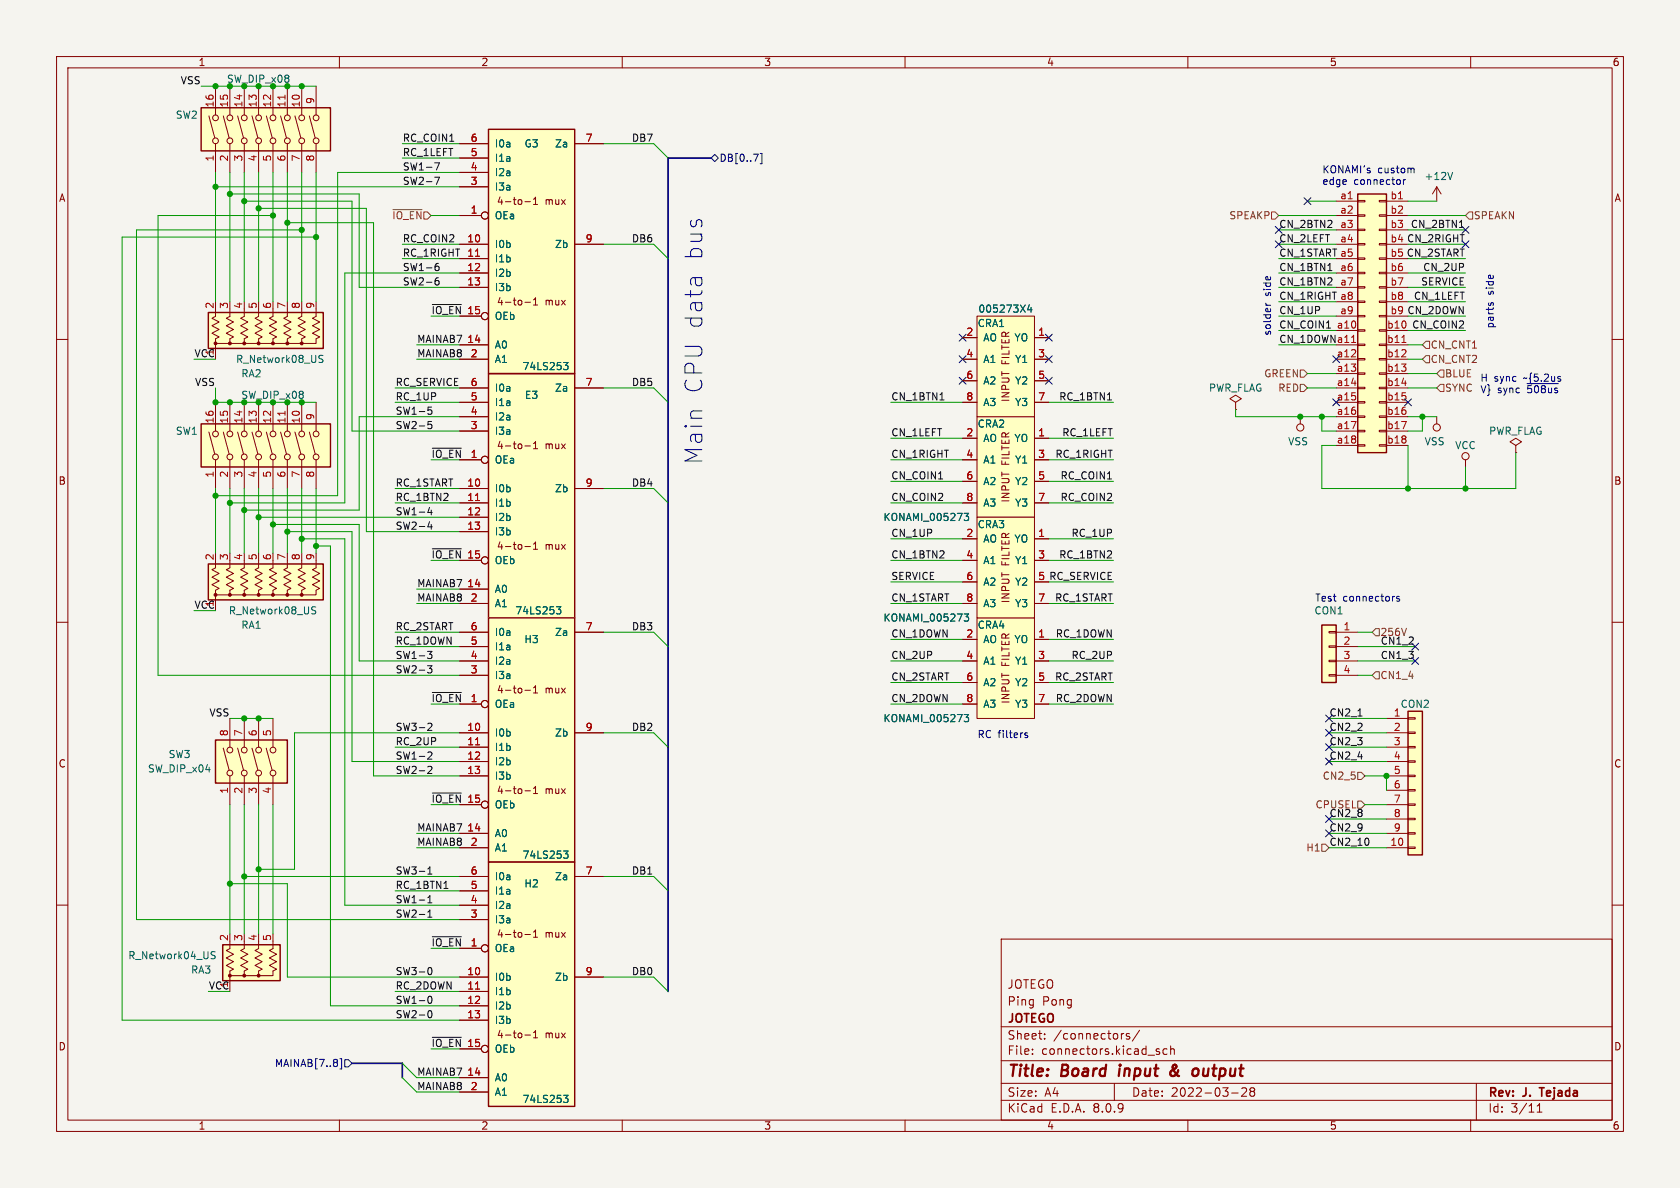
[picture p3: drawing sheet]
<svg xmlns="http://www.w3.org/2000/svg" width="297mm" height="210mm" viewBox="0 0 297 210" stroke-linecap="round" stroke-linejoin="round" font-family="sans-serif">
<defs><g id="words">
<g font-size="4.2" fill="#0000c2">
<text x="124.5" y="46.6" transform="rotate(-90 124.5 46.6)">bus</text>
<text x="124.5" y="69.9" transform="rotate(-90 124.5 69.9)">CPU data</text>
<text x="124.5" y="82.3" transform="rotate(-90 124.5 82.3)">Main</text>
</g>
<g font-size="2.8" fill="#840000">
<text x="178" y="190.9">Title:</text>
<text x="187.7" y="190.9">Board</text>
<text x="198.6" y="190.9">input</text>
<text x="208.5" y="190.9">&amp;</text>
<text x="213.3" y="190.9">output</text>
</g>
<g font-size="2.1" fill="#840000">
<text x="178" y="178">Ping</text>
<text x="178" y="175">JOTEGO</text>
<text x="184.2" y="178">Pong</text>
<text x="178" y="184">Sheet:</text>
<text x="178" y="181.2">JOTEGO</text>
<text x="186.2" y="184">/connectors/</text>
<text x="178" y="186.7">File:</text>
<text x="184.1" y="186.7">connectors.kicad_sch</text>
<text x="178" y="196.9">KiCad</text>
<text x="178" y="194.1">Size:</text>
<text x="184.7" y="194.1">A4</text>
<text x="185.7" y="196.9">E.D.A.</text>
<text x="193.3" y="196.9">8.0.9</text>
<text x="200" y="194.1">Date:</text>
<text x="207" y="194.1">2022-03-28</text>
<text x="263" y="194.3">Rev:</text>
<text x="263" y="196.9">Id:</text>
<text x="267.1" y="196.9">3/11</text>
<text x="269.4" y="194.3">J.</text>
<text x="273" y="194.3">Tejada</text>
</g>
<g font-size="1.8" fill="#840000">
<text x="35" y="11.9">1</text>
<text x="85" y="11.9">2</text>
<text x="135" y="11.9">3</text>
<text x="185" y="11.9">4</text>
<text x="235" y="11.9">5</text>
<text x="285" y="11.9">6</text>
<text x="10.3" y="35.9">A</text>
<text x="285.3" y="35.9">A</text>
<text x="87.7" y="36.4">4-to-1</text>
<text x="96.4" y="36.4">mux</text>
<text x="87.7" y="54.2">4-to-1</text>
<text x="96.4" y="54.2">mux</text>
<text x="178.7" y="64.5" transform="rotate(-90 178.7 64.5)">FILTER</text>
<text x="178.7" y="71.2" transform="rotate(-90 178.7 71.2)">INPUT</text>
<text x="87.7" y="79.6">4-to-1</text>
<text x="96.4" y="79.6">mux</text>
<text x="178.7" y="82.3" transform="rotate(-90 178.7 82.3)">FILTER</text>
<text x="10.3" y="85.9">B</text>
<text x="178.7" y="89" transform="rotate(-90 178.7 89)">INPUT</text>
<text x="285.3" y="85.9">B</text>
<text x="87.7" y="97.4">4-to-1</text>
<text x="96.4" y="97.4">mux</text>
<text x="178.7" y="100" transform="rotate(-90 178.7 100)">FILTER</text>
<text x="178.7" y="106.7" transform="rotate(-90 178.7 106.7)">INPUT</text>
<text x="178.7" y="117.8" transform="rotate(-90 178.7 117.8)">FILTER</text>
<text x="87.7" y="122.8">4-to-1</text>
<text x="96.4" y="122.8">mux</text>
<text x="178.7" y="124.5" transform="rotate(-90 178.7 124.5)">INPUT</text>
<text x="10.3" y="135.9">C</text>
<text x="285.3" y="135.9">C</text>
<text x="87.7" y="140.6">4-to-1</text>
<text x="96.4" y="140.6">mux</text>
<text x="87.7" y="166">4-to-1</text>
<text x="96.4" y="166">mux</text>
<text x="10.3" y="185.9">D</text>
<text x="87.7" y="183.8">4-to-1</text>
<text x="96.4" y="183.8">mux</text>
<text x="285.3" y="185.9">D</text>
<text x="35" y="199.9">1</text>
<text x="85" y="199.9">2</text>
<text x="135" y="199.9">3</text>
<text x="185" y="199.9">4</text>
<text x="235" y="199.9">5</text>
<text x="285" y="199.9">6</text>
</g>
<g font-size="1.8" fill="#0f0f0f">
<text x="31.8" y="15">VSS</text>
<text x="71.1" y="27.7">RC_1LEFT</text>
<text x="71.1" y="25.1">RC_COIN1</text>
<text x="111.6" y="25.1">DB7</text>
<text x="71.1" y="32.8">SW2-7</text>
<text x="71.1" y="30.2">SW1-7</text>
<text x="226.1" y="40.4">CN_2BTN2</text>
<text x="249.3" y="40.4">CN_2BTN1</text>
<text x="71.1" y="48">SW1-6</text>
<text x="71.1" y="45.5">RC_1RIGHT</text>
<text x="71.1" y="42.9">RC_COIN2</text>
<text x="111.6" y="42.9">DB6</text>
<text x="226.1" y="42.9">CN_2LEFT</text>
<text x="226.1" y="48">CN_1BTN1</text>
<text x="226.1" y="45.5">CN_1START a5</text>
<text x="245.7" y="42.9">b4 CN_2RIGHT</text>
<text x="245.7" y="45.5">b5 CN_2START</text>
<text x="251.5" y="48">CN_2UP</text>
<text x="71.1" y="50.5">SW2-6</text>
<text x="226.1" y="50.5">CN_1BTN2</text>
<text x="226.1" y="53.1">CN_1RIGHT a8</text>
<text x="249.9" y="53.1">CN_1LEFT</text>
<text x="251.1" y="50.5">SERVICE</text>
<text x="76.2" y="55.6">~{IO_EN}</text>
<text x="226.1" y="58.2">CN_COIN1 a10</text>
<text x="226.1" y="55.6">CN_1UP</text>
<text x="245.7" y="55.6">b9 CN_2DOWN</text>
<text x="249.6" y="58.2">CN_COIN2</text>
<text x="34.3" y="63.2">VCC</text>
<text x="37.8" y="62.9" transform="rotate(-90 37.8 62.9)">1</text>
<text x="73.7" y="63.2">MAINAB8</text>
<text x="73.7" y="60.7">MAINAB7</text>
<text x="226.1" y="60.7">CN_1DOWNa11</text>
<text x="34.4" y="68.3">VSS</text>
<text x="69.8" y="70.9">RC_1UP</text>
<text x="69.8" y="68.3">RC_SERVICE</text>
<text x="111.6" y="68.3">DB5</text>
<text x="157.5" y="70.9">CN_1BTN1</text>
<text x="187.2" y="70.9">RC_1BTN1</text>
<text x="69.8" y="75.9">SW2-5</text>
<text x="69.8" y="73.4">SW1-5</text>
<text x="157.5" y="77.2">CN_1LEFT</text>
<text x="187.7" y="77.2">RC_1LEFT</text>
<text x="76.2" y="81">~{IO_EN}1</text>
<text x="157.5" y="81">CN_1RIGHT</text>
<text x="186.5" y="81">RC_1RIGHT</text>
<text x="69.8" y="88.6">RC_1BTN2</text>
<text x="69.8" y="86.1">RC_1START</text>
<text x="111.6" y="86.1">DB4</text>
<text x="157.5" y="88.6">CN_COIN2</text>
<text x="157.5" y="84.8">CN_COIN1</text>
<text x="187.4" y="88.6">RC_COIN2</text>
<text x="187.4" y="84.8">RC_COIN1</text>
<text x="69.8" y="91.2">SW1-4</text>
<text x="69.8" y="93.7">SW2-4</text>
<text x="157.5" y="95">CN_1UP</text>
<text x="189.3" y="95">RC_1UP</text>
<text x="76.2" y="98.8">~{IO_EN}</text>
<text x="157.5" y="98.8">CN_1BTN2</text>
<text x="187.2" y="98.8">RC_1BTN2</text>
<text x="34.3" y="107.7">VCC</text>
<text x="37.8" y="107.4" transform="rotate(-90 37.8 107.4)">1</text>
<text x="73.7" y="103.9">MAINAB7</text>
<text x="73.7" y="106.4">MAINAB8</text>
<text x="157.5" y="102.6">SERVICE</text>
<text x="157.5" y="106.4">CN_1START</text>
<text x="183.4" y="102.6">5 RC_SERVICE</text>
<text x="186.4" y="106.4">RC_1START</text>
<text x="69.8" y="111.5">RC_2START</text>
<text x="111.6" y="111.5">DB3</text>
<text x="157.5" y="112.8">CN_1DOWN</text>
<text x="186.5" y="112.8">RC_1DOWN</text>
<text x="243.9" y="112.6">256V</text>
<text x="69.8" y="119.1">SW2-3</text>
<text x="69.8" y="114">RC_1DOWN</text>
<text x="69.8" y="116.6">SW1-3</text>
<text x="157.5" y="116.6">CN_2UP</text>
<text x="189.3" y="116.6">RC_2UP</text>
<text x="244" y="116.6">CN1_3</text>
<text x="244" y="114">CN1_2</text>
<text x="76.2" y="124.2">~{IO_EN}1</text>
<text x="157.5" y="120.4">CN_2START</text>
<text x="157.5" y="124.2">CN_2DOWN</text>
<text x="186.4" y="120.4">RC_2START</text>
<text x="186.5" y="124.2">RC_2DOWN</text>
<text x="36.9" y="126.7">VSS</text>
<text x="69.8" y="131.8">RC_2UP</text>
<text x="69.8" y="129.3">SW3-2</text>
<text x="111.6" y="129.3">DB2</text>
<text x="234.9" y="126.7">CN2_1</text>
<text x="234.9" y="129.3">CN2_2</text>
<text x="234.9" y="131.8">CN2_3</text>
<text x="69.8" y="136.9">SW2-2</text>
<text x="69.8" y="134.4">SW1-2</text>
<text x="234.9" y="134.4">CN2_4</text>
<text x="76.2" y="142">~{IO_EN}</text>
<text x="73.7" y="149.6">MAINAB8</text>
<text x="73.7" y="147.1">MAINAB7</text>
<text x="234.9" y="147.1">CN2_9</text>
<text x="234.9" y="144.5">CN2_8</text>
<text x="234.9" y="149.6">CN2_10</text>
<text x="69.8" y="154.7">SW3-1</text>
<text x="111.6" y="154.7">DB1</text>
<text x="69.8" y="157.2">RC_1BTN1</text>
<text x="69.8" y="159.8">SW1-1</text>
<text x="69.8" y="162.3">SW2-1</text>
<text x="76.2" y="167.4">~{IO_EN}1</text>
<text x="69.8" y="172.5">SW3-0</text>
<text x="111.6" y="172.5">DB0</text>
<text x="36.8" y="175">VCC</text>
<text x="40.4" y="174.7" transform="rotate(-90 40.4 174.7)">1</text>
<text x="69.8" y="175">RC_2DOWN</text>
<text x="69.8" y="177.5">SW1-0</text>
<text x="69.8" y="180.1">SW2-0</text>
<text x="76.2" y="185.2">~{IO_EN}</text>
<text x="73.7" y="190.2">MAINAB7</text>
<text x="73.7" y="192.8">MAINAB8</text>
</g>
<g font-size="1.8" fill="#009600">
<text x="40" y="14.8">SW_DIP_x08</text>
<text x="42.6" y="70.7">SW_DIP_x08</text>
</g>
<g font-size="1.8" fill="#006464">
<text x="31" y="21.2">SW2</text>
<text x="87.4" y="28.8">I1a</text>
<text x="87.4" y="26.3">I0a</text>
<text x="92.6" y="26.3">G3</text>
<text x="98" y="26.3">Za</text>
<text x="87.4" y="33.9">I3a</text>
<text x="87.4" y="31.3">I2a</text>
<text x="251.7" y="32">+12V</text>
<text x="87.4" y="39">OEa</text>
<text x="87.4" y="44">I0b</text>
<text x="87.4" y="46.6">I1b</text>
<text x="98" y="44">Zb</text>
<text x="87.4" y="49.1">I2b</text>
<text x="87.4" y="51.7">I3b</text>
<text x="87.4" y="56.7">OEb</text>
<text x="172.7" y="58">CRA1</text>
<text x="172.9" y="55.5">005273X4</text>
<text x="41.6" y="64.4">R_Network08_US</text>
<text x="87.4" y="61.8">A0</text>
<text x="87.4" y="64.4">A1</text>
<text x="92.3" y="65.6">74LS253</text>
<text x="173.7" y="60.6">AO</text>
<text x="173.7" y="64.4">A1</text>
<text x="179.2" y="60.6">YO</text>
<text x="179.4" y="64.4">Y1</text>
<text x="42.6" y="66.9">RA2</text>
<text x="87.4" y="72">I1a</text>
<text x="87.4" y="69.4">I0a</text>
<text x="92.7" y="70.7">E3</text>
<text x="98" y="69.4">Za</text>
<text x="173.7" y="68.2">A2</text>
<text x="173.7" y="72">A3</text>
<text x="179.4" y="68.2">Y2</text>
<text x="179.4" y="72">Y3</text>
<text x="213.6" y="69.4">PWR_FLAG</text>
<text x="31" y="77.1">SW1</text>
<text x="87.4" y="77.1">I3a</text>
<text x="87.4" y="74.5">I2a</text>
<text x="172.7" y="75.8">CRA2</text>
<text x="263.2" y="77.1">PWR_FLAG</text>
<text x="87.4" y="82.1">OEa</text>
<text x="173.7" y="78.3">AO</text>
<text x="173.7" y="82.1">A1</text>
<text x="179.2" y="78.3">YO</text>
<text x="179.4" y="82.1">Y1</text>
<text x="227.6" y="78.9">VSS</text>
<text x="251.8" y="78.9">VSS</text>
<text x="257.2" y="79.6">VCC</text>
<text x="87.4" y="87.2">I0b</text>
<text x="87.4" y="89.8">I1b</text>
<text x="98" y="87.2">Zb</text>
<text x="173.7" y="86">A2</text>
<text x="173.7" y="89.8">A3</text>
<text x="179.4" y="86">Y2</text>
<text x="179.4" y="89.8">Y3</text>
<text x="87.4" y="92.3">I2b</text>
<text x="87.4" y="94.8">I3b</text>
<text x="156.1" y="92.3">KONAMI_005273</text>
<text x="172.7" y="93.6">CRA3</text>
<text x="87.4" y="99.9">OEb</text>
<text x="173.7" y="96.1">AO</text>
<text x="173.7" y="99.9">A1</text>
<text x="179.2" y="96.1">YO</text>
<text x="179.4" y="99.9">Y1</text>
<text x="87.4" y="105">A0</text>
<text x="87.4" y="107.5">A1</text>
<text x="173.7" y="103.7">A2</text>
<text x="173.7" y="107.5">A3</text>
<text x="179.4" y="103.7">Y2</text>
<text x="179.4" y="107.5">Y3</text>
<text x="40.4" y="108.8">R_Network08_US</text>
<text x="42.6" y="111.4">RA1</text>
<text x="87.4" y="112.6">I0a</text>
<text x="91" y="108.8">74LS253</text>
<text x="92.6" y="113.9">H3</text>
<text x="98" y="112.6">Za</text>
<text x="156.1" y="110.1">KONAMI_005273</text>
<text x="172.7" y="111.4">CRA4</text>
<text x="173.7" y="113.9">AO</text>
<text x="179.2" y="113.9">YO</text>
<text x="232.3" y="108.8">CON1</text>
<text x="87.4" y="117.7">I2a</text>
<text x="87.4" y="115.2">I1a</text>
<text x="173.7" y="117.7">A1</text>
<text x="179.4" y="117.7">Y1</text>
<text x="87.4" y="125.3">OEa</text>
<text x="87.4" y="120.2">I3a</text>
<text x="173.7" y="121.5">A2</text>
<text x="173.7" y="125.3">A3</text>
<text x="179.4" y="121.5">Y2</text>
<text x="179.4" y="125.3">Y3</text>
<text x="247.5" y="125.3">CON2</text>
<text x="87.4" y="130.4">I0b</text>
<text x="98" y="130.4">Zb</text>
<text x="156.1" y="127.9">KONAMI_005273</text>
<text x="26.1" y="136.8">SW_DIP_x04</text>
<text x="29.7" y="134.2">SW3</text>
<text x="87.4" y="132.9">I1b</text>
<text x="87.4" y="135.5">I2b</text>
<text x="87.4" y="138">I3b</text>
<text x="87.4" y="143.1">OEb</text>
<text x="87.4" y="148.2">A0</text>
<text x="87.4" y="150.7">A1</text>
<text x="87.4" y="155.8">I0a</text>
<text x="92.3" y="152">74LS253</text>
<text x="98" y="155.8">Za</text>
<text x="87.4" y="160.9">I2a</text>
<text x="87.4" y="158.3">I1a</text>
<text x="92.6" y="157.1">H2</text>
<text x="87.4" y="163.4">I3a</text>
<text x="22.6" y="169.8">R_Network04_US</text>
<text x="33.7" y="172.3">RA3</text>
<text x="87.4" y="168.5">OEa</text>
<text x="87.4" y="173.6">I0b</text>
<text x="98" y="173.6">Zb</text>
<text x="87.4" y="176.1">I1b</text>
<text x="87.4" y="178.7">I2b</text>
<text x="87.4" y="181.2">I3b</text>
<text x="87.4" y="191.4">A0</text>
<text x="87.4" y="186.3">OEb</text>
<text x="87.4" y="193.9">A1</text>
<text x="92.3" y="195.2">74LS253</text>
</g>
<g font-size="1.8" fill="#a90000">
<text x="37.8" y="19.1" transform="rotate(-90 37.8 19.1)">16</text>
<text x="40.4" y="19.1" transform="rotate(-90 40.4 19.1)">15</text>
<text x="42.9" y="19.1" transform="rotate(-90 42.9 19.1)">14</text>
<text x="45.5" y="19.1" transform="rotate(-90 45.5 19.1)">13</text>
<text x="48" y="19.1" transform="rotate(-90 48 19.1)">12</text>
<text x="50.5" y="19.1" transform="rotate(-90 50.5 19.1)">11</text>
<text x="53.1" y="19.1" transform="rotate(-90 53.1 19.1)">10</text>
<text x="55.6" y="18.5" transform="rotate(-90 55.6 18.5)">9</text>
<text x="37.8" y="28.6" transform="rotate(-90 37.8 28.6)">1</text>
<text x="40.4" y="28.6" transform="rotate(-90 40.4 28.6)">2</text>
<text x="42.9" y="28.6" transform="rotate(-90 42.9 28.6)">3</text>
<text x="45.5" y="28.6" transform="rotate(-90 45.5 28.6)">4</text>
<text x="48" y="28.6" transform="rotate(-90 48 28.6)">5</text>
<text x="50.5" y="28.6" transform="rotate(-90 50.5 28.6)">6</text>
<text x="53.1" y="28.6" transform="rotate(-90 53.1 28.6)">7</text>
<text x="55.6" y="28.6" transform="rotate(-90 55.6 28.6)">8</text>
<text x="83.1" y="27.7">5</text>
<text x="83.1" y="25.1">6</text>
<text x="103.4" y="25.1">7</text>
<text x="83.1" y="32.8">3</text>
<text x="83.1" y="30.2">4</text>
<text x="236.8" y="35.3">a1</text>
<text x="245.7" y="35.3">b1</text>
<text x="83.1" y="37.8">1</text>
<text x="236.8" y="37.8">a2</text>
<text x="236.8" y="40.4">a3</text>
<text x="245.7" y="37.8">b2</text>
<text x="245.7" y="40.4">b3</text>
<text x="82.5" y="42.9">10</text>
<text x="82.5" y="45.5">11</text>
<text x="103.4" y="42.9">9</text>
<text x="236.8" y="42.9">a4</text>
<text x="82.5" y="48">12</text>
<text x="82.5" y="50.5">13</text>
<text x="236.8" y="48">a6</text>
<text x="236.8" y="50.5">a7</text>
<text x="245.7" y="48">b6</text>
<text x="245.7" y="50.5">b7</text>
<text x="245.7" y="53.1">b8</text>
<text x="37.8" y="54.7" transform="rotate(-90 37.8 54.7)">2</text>
<text x="40.4" y="54.7" transform="rotate(-90 40.4 54.7)">3</text>
<text x="42.9" y="54.7" transform="rotate(-90 42.9 54.7)">4</text>
<text x="45.5" y="54.7" transform="rotate(-90 45.5 54.7)">5</text>
<text x="48" y="54.7" transform="rotate(-90 48 54.7)">6</text>
<text x="50.5" y="54.7" transform="rotate(-90 50.5 54.7)">7</text>
<text x="53.1" y="54.7" transform="rotate(-90 53.1 54.7)">8</text>
<text x="55.6" y="54.7" transform="rotate(-90 55.6 54.7)">9</text>
<text x="82.5" y="55.6">15</text>
<text x="170.7" y="59.4">2</text>
<text x="183.4" y="59.4">1</text>
<text x="236.8" y="55.6">a9</text>
<text x="245.1" y="58.2">b10</text>
<text x="82.5" y="60.7">14</text>
<text x="83.1" y="63.2">2</text>
<text x="170.7" y="63.2">4</text>
<text x="183.4" y="63.2">3</text>
<text x="236.2" y="63.2">a12</text>
<text x="236.2" y="65.8">a13</text>
<text x="245.1" y="60.7">b11</text>
<text x="245.1" y="63.2">b12</text>
<text x="245.1" y="65.8">b13</text>
<text x="83.1" y="70.9">5</text>
<text x="83.1" y="68.3">6</text>
<text x="103.4" y="68.3">7</text>
<text x="170.7" y="67.1">6</text>
<text x="170.7" y="70.9">8</text>
<text x="183.4" y="67.1">5</text>
<text x="183.4" y="70.9">7</text>
<text x="236.2" y="68.3">a14</text>
<text x="236.2" y="70.9">a15</text>
<text x="245.1" y="68.3">b14</text>
<text x="245.1" y="70.9">b15</text>
<text x="37.8" y="75" transform="rotate(-90 37.8 75)">16</text>
<text x="40.4" y="75" transform="rotate(-90 40.4 75)">15</text>
<text x="42.9" y="75" transform="rotate(-90 42.9 75)">14</text>
<text x="45.5" y="75" transform="rotate(-90 45.5 75)">13</text>
<text x="48" y="75" transform="rotate(-90 48 75)">12</text>
<text x="50.5" y="75" transform="rotate(-90 50.5 75)">11</text>
<text x="53.1" y="75" transform="rotate(-90 53.1 75)">10</text>
<text x="55.6" y="74.4" transform="rotate(-90 55.6 74.4)">9</text>
<text x="83.1" y="75.9">3</text>
<text x="83.1" y="73.4">4</text>
<text x="170.7" y="77.2">2</text>
<text x="183.4" y="77.2">1</text>
<text x="236.2" y="73.4">a16</text>
<text x="236.2" y="75.9">a17</text>
<text x="245.1" y="73.4">b16</text>
<text x="245.1" y="75.9">b17</text>
<text x="83.1" y="81">1</text>
<text x="170.7" y="81">4</text>
<text x="183.4" y="81">3</text>
<text x="236.2" y="78.5">a18</text>
<text x="245.1" y="78.5">b18</text>
<text x="37.8" y="84.5" transform="rotate(-90 37.8 84.5)">1</text>
<text x="40.4" y="84.5" transform="rotate(-90 40.4 84.5)">2</text>
<text x="42.9" y="84.5" transform="rotate(-90 42.9 84.5)">3</text>
<text x="45.5" y="84.5" transform="rotate(-90 45.5 84.5)">4</text>
<text x="48" y="84.5" transform="rotate(-90 48 84.5)">5</text>
<text x="50.5" y="84.5" transform="rotate(-90 50.5 84.5)">6</text>
<text x="53.1" y="84.5" transform="rotate(-90 53.1 84.5)">7</text>
<text x="55.6" y="84.5" transform="rotate(-90 55.6 84.5)">8</text>
<text x="82.5" y="86.1">10</text>
<text x="82.5" y="88.6">11</text>
<text x="103.4" y="86.1">9</text>
<text x="170.7" y="84.8">6</text>
<text x="170.7" y="88.6">8</text>
<text x="183.4" y="84.8">5</text>
<text x="183.4" y="88.6">7</text>
<text x="82.5" y="91.2">12</text>
<text x="82.5" y="93.7">13</text>
<text x="170.7" y="95">2</text>
<text x="183.4" y="95">1</text>
<text x="37.8" y="99.1" transform="rotate(-90 37.8 99.1)">2</text>
<text x="40.4" y="99.1" transform="rotate(-90 40.4 99.1)">3</text>
<text x="42.9" y="99.1" transform="rotate(-90 42.9 99.1)">4</text>
<text x="45.5" y="99.1" transform="rotate(-90 45.5 99.1)">5</text>
<text x="48" y="99.1" transform="rotate(-90 48 99.1)">6</text>
<text x="50.5" y="99.1" transform="rotate(-90 50.5 99.1)">7</text>
<text x="53.1" y="99.1" transform="rotate(-90 53.1 99.1)">8</text>
<text x="55.6" y="99.1" transform="rotate(-90 55.6 99.1)">9</text>
<text x="82.5" y="98.8">15</text>
<text x="170.7" y="98.8">4</text>
<text x="183.4" y="98.8">3</text>
<text x="82.5" y="103.9">14</text>
<text x="83.1" y="106.4">2</text>
<text x="170.7" y="102.6">6</text>
<text x="170.7" y="106.4">8</text>
<text x="183.4" y="106.4">7</text>
<text x="183.4" y="102.6">5</text>
<text x="83.1" y="111.5">6</text>
<text x="103.4" y="111.5">7</text>
<text x="170.7" y="112.8">2</text>
<text x="183.4" y="112.8">1</text>
<text x="237.4" y="111.5">1</text>
<text x="83.1" y="119.1">3</text>
<text x="83.1" y="116.6">4</text>
<text x="83.1" y="114">5</text>
<text x="170.7" y="116.6">4</text>
<text x="183.4" y="116.6">3</text>
<text x="237.4" y="114">2</text>
<text x="237.4" y="116.6">3</text>
<text x="237.4" y="119.1">4</text>
<text x="83.1" y="124.2">1</text>
<text x="170.7" y="120.4">6</text>
<text x="170.7" y="124.2">8</text>
<text x="183.4" y="120.4">5</text>
<text x="183.4" y="124.2">7</text>
<text x="40.4" y="130.2" transform="rotate(-90 40.4 130.2)">8</text>
<text x="42.9" y="130.2" transform="rotate(-90 42.9 130.2)">7</text>
<text x="45.5" y="130.2" transform="rotate(-90 45.5 130.2)">6</text>
<text x="48" y="130.2" transform="rotate(-90 48 130.2)">5</text>
<text x="82.5" y="129.3">10</text>
<text x="82.5" y="131.8">11</text>
<text x="103.4" y="129.3">9</text>
<text x="246.3" y="126.7">1</text>
<text x="246.3" y="129.3">2</text>
<text x="246.3" y="131.8">3</text>
<text x="82.5" y="134.4">12</text>
<text x="82.5" y="136.9">13</text>
<text x="246.3" y="134.4">4</text>
<text x="246.3" y="136.9">5</text>
<text x="40.4" y="140.4" transform="rotate(-90 40.4 140.4)">1</text>
<text x="42.9" y="140.4" transform="rotate(-90 42.9 140.4)">2</text>
<text x="45.5" y="140.4" transform="rotate(-90 45.5 140.4)">3</text>
<text x="48" y="140.4" transform="rotate(-90 48 140.4)">4</text>
<text x="82.5" y="142">15</text>
<text x="246.3" y="139.4">6</text>
<text x="246.3" y="142">7</text>
<text x="82.5" y="147.1">14</text>
<text x="83.1" y="149.6">2</text>
<text x="245.7" y="149.6">10</text>
<text x="246.3" y="144.5">8</text>
<text x="246.3" y="147.1">9</text>
<text x="83.1" y="154.7">6</text>
<text x="103.4" y="154.7">7</text>
<text x="83.1" y="159.8">4</text>
<text x="83.1" y="157.2">5</text>
<text x="40.4" y="166.4" transform="rotate(-90 40.4 166.4)">2</text>
<text x="42.9" y="166.4" transform="rotate(-90 42.9 166.4)">3</text>
<text x="45.5" y="166.4" transform="rotate(-90 45.5 166.4)">4</text>
<text x="48" y="166.4" transform="rotate(-90 48 166.4)">5</text>
<text x="83.1" y="162.3">3</text>
<text x="83.1" y="167.4">1</text>
<text x="82.5" y="172.5">10</text>
<text x="103.4" y="172.5">9</text>
<text x="82.5" y="175">11</text>
<text x="82.5" y="177.5">12</text>
<text x="82.5" y="180.1">13</text>
<text x="82.5" y="185.2">15</text>
<text x="82.5" y="190.2">14</text>
<text x="83.1" y="192.8">2</text>
</g>
<g font-size="1.8" fill="#000084">
<text x="127.1" y="28.8">DB[0..7]</text>
<text x="48.5" y="188.8">MAINAB[7..8]</text>
</g>
<g font-size="1.8" fill="#0000c2">
<text x="233.7" y="32.8">edge</text>
<text x="239.3" y="32.8">connector</text>
<text x="243.6" y="30.7">custom</text>
<text x="224.8" y="52.4" transform="rotate(-90 224.8 52.4)">side</text>
<text x="264.2" y="52.2" transform="rotate(-90 264.2 52.2)">side</text>
<text x="224.8" y="59.4" transform="rotate(-90 224.8 59.4)">solder</text>
<text x="264.2" y="58.2" transform="rotate(-90 264.2 58.2)">parts</text>
<text x="261.6" y="67.6">H sync</text>
<text x="261.6" y="69.6">V}</text>
<text x="264.7" y="69.6">sync</text>
<text x="269.5" y="67.6">~{5.2us</text>
<text x="270.1" y="69.6">~{508us}</text>
<text x="232.4" y="106.4">Test</text>
<text x="237.4" y="106.4">connectors</text>
<text x="172.7" y="130.6">RC filters</text>
</g>
<g font-size="1.8" fill="#725600">
<text x="69.2" y="39">~{IO_EN}</text>
<text x="217.2" y="39">SPEAKP</text>
<text x="260.5" y="39">SPEAKN</text>
<text x="252.8" y="64.4">CN_CNT2</text>
<text x="252.8" y="61.8">CN_CNT1</text>
<text x="223.4" y="66.9">GREEN</text>
<text x="225.9" y="69.4">RED</text>
<text x="255.4" y="69.4">SYNC</text>
<text x="255.4" y="66.9">BLUE</text>
<text x="243.9" y="120.2">CN1_4</text>
<text x="232.5" y="143.1">CPUSEL</text>
<text x="233.7" y="138">CN2_5</text>
<text x="230.8" y="150.7">H1</text>
</g>
</g></defs>
<path d="M0 0h297v210h-297z" fill="#f5f4ef" stroke="#f5f4ef" stroke-width=".18"/>
<g fill="none" stroke="#840000" stroke-width=".18">
<path d="M10 10h277v190h-277zM12 12h273v186h-273zM60 10v2M110 10v2M160 10v2M210 10v2M260 10v2M10 60h2M285 60h2M10 110h2M285 110h2M10 160h2"/>
<path d="M177 166h108v32h-108zM285 160h2M60 198v2M110 198v2M160 198v2M177 194.5h108M177 191.5h108M177 187.5h108M177 181.5h108M182.5 186.3v.1M182.5 185.5v.1M184.7 183.6v.1"/>
<path d="M184.7 182.8v.1M197 191.5v3M198.7 182.7l-.4 .1M199.7 182.8l-.4-.1-.2 .2 .1 .2 .5 .2v.3h-.6M201.5 182.1l-1.3 2M204.6 185.9l.4 .1v.2l-.2 .2h-.3M204.6 185.4l.4 .1M206.3 185.5l-.4-.1-.3 .3v.4l.1 .2h.6M207 185.5l.2-.1 .3 .1 .1 .9M207 184.9v1.5M210 198v2M217.7 193.2h1.2"/>
<path d="M220.3 192.4v.5l-.8 .9h.9M221 192.4v.3l.2 .2M221.2 192.9l-.2 .3v.5l.2 .1 .5-.1 .1-.2-.1-.4-.2-.2M221.2 192.9h.3M221.7 192.4l.1 .3-.3 .2M260 198v2M261 191.5v6.5M271.7 196.6h.9M271.7 195.5l.5-.4v1.5"/>
</g>
<path d="M272.1 192.3h.9" fill="none" stroke="#840000" stroke-width=".3"/>
<path d="M197.9 188.9l-.1 1.3M207.9 188.8l-.8 .5a.52 .52 0 0 0-.1 .8 .52 .52 0 0 0 .8-.1M207.9 188.3l-.2-.1a.41 .41 0 0 0-.4 .5l.6 1.1M211.3 188.9l.4 .1 .2 .3-.1 .5-.4 .4" fill="none" stroke="#840000" stroke-width=".4"/>
<path d="M38.1 130.8h12.7v7.6h-12.7z" fill="#ffffc2"/>
<g fill="none" stroke="#840000" stroke-width=".18">
<path d="M39.5 132.3l1 3.8M40.6 127v5.1M40.6 137.2v5M42 132.3l1.1 3.8M43.2 127v5.1M43.2 137.2v5M44.6 132.3l1 3.8M45.7 127v5.1M45.7 137.2v5M47.1 132.3l1 3.8M48.3 127v5.1M48.3 137.2v5"/>
<circle cx="40.6" cy="136.7" r=".51"/>
<circle cx="40.6" cy="132.6" r=".51"/>
<circle cx="43.2" cy="136.7" r=".51"/>
<circle cx="43.2" cy="132.6" r=".51"/>
<circle cx="45.7" cy="136.7" r=".51"/>
<circle cx="45.7" cy="132.6" r=".51"/>
<circle cx="48.3" cy="136.7" r=".51"/>
<circle cx="48.3" cy="132.6" r=".51"/>
</g>
<path d="M38.1 130.8h12.7v7.6h-12.7z" fill="none" stroke="#840000" stroke-width=".25"/>
<path d="M86.4 66h15.2v43.2h-15.2z" fill="#ffffc2"/>
<path d="M86.4 66h15.2v43.2h-15.2z" fill="none" stroke="#840000" stroke-width=".25"/>
<g fill="none" stroke="#840000" stroke-width=".18">
<path d="M81.3 76.2h5.1M81.3 73.7h5.1M81.3 71.1h5.1M81.3 68.6h5.1M92.8 78.8h1M94.3 78.4l.4-.4v1.3M94.3 79.3h.7M101.6 68.6h5.1M81.3 81.3h3.8M81.3 86.4h5.1M81.3 88.9h5.1M81.3 91.4h5.1"/>
<path d="M81.3 94h5.1M81.3 99.1h3.8M92.8 96.6h1M94.3 97.1h.7M94.3 96.2l.4-.4v1.3M101.6 86.4h5.1M81.3 104.1h5.1M81.3 106.7h5.1"/>
<circle cx="85.7" cy="99.1" r=".63"/>
<circle cx="85.7" cy="81.3" r=".63"/>
</g>
<path d="M84.1 88.5h.7" fill="none" stroke="#a90000" stroke-width=".18"/>
<path d="M98.4 107.3h.8l-.5 .4 .4 .2 .1 .4-.3 .2h-.4" fill="none" stroke="#006464" stroke-width=".18"/>
<path d="M172.7 109.2h10.2v17.8h-10.2z" fill="#ffffc2"/>
<path d="M268 78.7l1-.6-1-.6-1 .6 1 .6v1.3M268 80h.1M170.2 113h2.5M170.2 116.8h2.5M172.7 109.2h10.2v17.8h-10.2zM182.9 113h2.5M182.9 116.8h2.5M170.2 120.7h2.5M170.2 124.5h2.5M182.9 120.7h2.5M182.9 124.5h2.5" fill="none" stroke="#840000" stroke-width=".18"/>
<path d="M170.5 126.3h.7l-.4 .5 .4 .1v.6l-.2 .1-.5-.1" fill="none" stroke="#006464" stroke-width=".18"/>
<path d="M172.7 73.7h10.2v17.7h-10.2z" fill="#ffffc2"/>
<path d="M170.2 77.5h2.5M172.7 73.7h10.2v17.7h-10.2zM182.9 77.5h2.5M170.2 81.3h2.5M170.2 85.1h2.5M170.2 88.9h2.5M182.9 81.3h2.5M182.9 85.1h2.5M182.9 88.9h2.5" fill="none" stroke="#840000" stroke-width=".18"/>
<path d="M170.5 90.7h.7l-.4 .5 .4 .2v.5l-.2 .1-.5-.1" fill="none" stroke="#006464" stroke-width=".18"/>
<path d="M240 34.3h5.1v45.7h-5.1z" fill="#ffffc2"/>
<g fill="none" stroke="#840000" stroke-width=".18">
<path d="M236.2 35.6h3.8M236.2 38.1h3.8M240 38h1.3v.2h-1.3zM240 35.4h1.3v.3h-1.3zM243.8 38h1.3v.2h-1.3zM243.8 35.4h1.3v.3h-1.3zM245.1 35.6h3.8M245.1 38.1h3.8M236.2 58.4h3.8M236.2 40.6h3.8M236.2 43.2h3.8M236.2 45.7h3.8"/>
<path d="M236.2 48.3h3.8M236.2 50.8h3.8M236.2 53.3h3.8M236.2 55.9h3.8M240 58.3h1.3v.2h-1.3zM240 55.8h1.3v.2h-1.3zM240 53.2h1.3v.3h-1.3zM240 50.7h1.3v.2h-1.3zM240 48.1h1.3v.3h-1.3zM240 45.6h1.3v.2h-1.3zM240 43.1h1.3v.2h-1.3zM240 40.5h1.3v.3h-1.3z"/>
<path d="M243.8 58.3h1.3v.2h-1.3zM243.8 55.8h1.3v.2h-1.3zM243.8 53.2h1.3v.3h-1.3zM243.8 50.7h1.3v.2h-1.3zM243.8 48.1h1.3v.3h-1.3zM243.8 45.6h1.3v.2h-1.3zM243.8 43.1h1.3v.2h-1.3zM243.8 40.5h1.3v.3h-1.3zM245.1 58.4h3.8M245.1 40.6h3.8M245.1 43.2h3.8M245.1 45.7h3.8"/>
<path d="M245.1 48.3h3.8M245.1 50.8h3.8M245.1 53.3h3.8M245.1 55.9h3.8M229.9 73.7v1.2M236.2 61h3.8M236.2 63.5h3.8M236.2 66h3.8M236.2 68.6h3.8M236.2 71.1h3.8M236.2 73.7h3.8M236.2 76.2h3.8"/>
<path d="M236.2 78.7h3.8M240 78.6h1.3v.3h-1.3zM240 76.1h1.3v.2h-1.3zM240 73.5h1.3v.3h-1.3zM240 71h1.3v.2h-1.3zM240 68.5h1.3v.2h-1.3zM240 65.9h1.3v.3h-1.3zM240 63.4h1.3v.2h-1.3zM240 60.8h1.3v.3h-1.3zM243.8 78.6h1.3v.3h-1.3zM243.8 76.1h1.3v.2h-1.3zM243.8 73.5h1.3v.3h-1.3z"/>
<path d="M243.8 71h1.3v.2h-1.3zM243.8 68.5h1.3v.2h-1.3zM243.8 65.9h1.3v.3h-1.3zM243.8 63.4h1.3v.2h-1.3zM243.8 60.8h1.3v.3h-1.3zM245.1 61h3.8M245.1 63.5h3.8M245.1 66h3.8M245.1 68.6h3.8M245.1 71.1h3.8M245.1 73.7h3.8M245.1 76.2h3.8"/>
<path d="M245.1 78.7h3.8"/>
<circle cx="229.9" cy="75.6" r=".63"/>
</g>
<path d="M240 34.3h5.1v45.7h-5.1z" fill="none" stroke="#840000" stroke-width=".25"/>
<path d="M238.9 60.5h.8M247.8 60.5h.8" fill="none" stroke="#a90000" stroke-width=".18"/>
<path d="M172.7 91.4h10.2v17.8h-10.2z" fill="#ffffc2"/>
<path d="M170.2 95.3h2.5M170.2 99.1h2.5M172.7 91.4h10.2v17.8h-10.2zM182.9 95.3h2.5M182.9 99.1h2.5M170.2 102.9h2.5M170.2 106.7h2.5M182.9 102.9h2.5M182.9 106.7h2.5" fill="none" stroke="#840000" stroke-width=".18"/>
<path d="M170.5 108.5h.7l-.4 .5 .4 .1v.6l-.2 .1-.5-.1" fill="none" stroke="#006464" stroke-width=".18"/>
<path d="M248.9 125.7h2.6v25.4h-2.6z" fill="#ffffc2"/>
<g fill="none" stroke="#840000" stroke-width=".18">
<path d="M254 33l-.8 1.3M254 33v2.6M254 33l.8 1.3M245.1 127h3.8M245.1 129.5h3.8M245.1 132.1h3.8M245.1 134.6h3.8M245.1 137.2h3.8M245.1 139.7h3.8M248.9 139.6h1.3v.2h-1.3zM248.9 137h1.3v.3h-1.3zM248.9 134.5h1.3v.2h-1.3z"/>
<path d="M248.9 132h1.3v.2h-1.3zM248.9 129.4h1.3v.3h-1.3zM248.9 126.9h1.3v.2h-1.3zM245.1 149.9h3.8M245.1 142.2h3.8M245.1 144.8h3.8M245.1 147.3h3.8M248.9 149.7h1.3v.3h-1.3zM248.9 147.2h1.3v.2h-1.3zM248.9 144.7h1.3v.2h-1.3zM248.9 142.1h1.3v.3h-1.3z"/>
</g>
<path d="M248.9 125.7h2.6v25.4h-2.6z" fill="none" stroke="#840000" stroke-width=".25"/>
<path d="M256.8 30.5l-.4 1.2" fill="none" stroke="#006464" stroke-width=".18"/>
<path d="M36.8 99.7h20.3v6.3h-20.3z" fill="#ffffc2"/>
<path d="M36.8 99.7h20.3v6.3h-20.3z" fill="none" stroke="#840000" stroke-width=".25"/>
<g fill="#840000" stroke="#840000" stroke-width=".18">
<circle cx="38.1" cy="105.2" r=".25"/>
<circle cx="40.6" cy="105.2" r=".25"/>
<circle cx="43.2" cy="105.2" r=".25"/>
<circle cx="45.7" cy="105.2" r=".25"/>
<circle cx="48.3" cy="105.2" r=".25"/>
<circle cx="50.8" cy="105.2" r=".25"/>
<circle cx="53.3" cy="105.2" r=".25"/>
</g>
<path d="M38.1 99.1v1.3l-.6 .3 1.2 .7-1.2 .6 1.2 .7-1.2 .7 1.2 .6-.6 .3v.9h2.5M40.6 99.1v1.3l-.6 .3 1.3 .7-1.3 .6 1.3 .7-1.3 .7 1.3 .6-.7 .3v.9h2.6M43.2 99.1v1.3l-.7 .3 1.3 .7-1.3 .6 1.3 .7-1.3 .7 1.3 .6-.6 .3v.9h2.5M45.7 99.1v1.3l-.6 .3 1.3 .7-1.3 .6 1.3 .7-1.3 .7 1.3 .6-.7 .3v.9h2.6M48.3 99.1v1.3l-.7 .3 1.3 .7-1.3 .6 1.3 .7-1.3 .7 1.3 .6-.6 .3v.9h2.5M50.8 99.1v1.3l-.6 .3 1.2 .7-1.2 .6 1.2 .7-1.2 .7 1.2 .6-.6 .3v.9h2.5M53.3 99.1v1.3l-.6 .3 1.3 .7-1.3 .6 1.3 .7-1.3 .7 1.3 .6-.7 .3v.9h2.6v-.9l.6-.3-1.3-.6 1.3-.7-1.3-.7 1.3-.6-1.3-.7 .7-.3v-1.3M38.1 105.4v2.6" fill="none" stroke="#840000" stroke-width=".18"/>
<path d="M55.8 107.3h-.5l-.1 .1v.3l.5 .3 .1 .3-.2 .2h-.5" fill="none" stroke="#006464" stroke-width=".18"/>
<path d="M39.4 167h10.1v6.4h-10.1z" fill="#ffffc2"/>
<path d="M39.4 167h10.1v6.4h-10.1z" fill="none" stroke="#840000" stroke-width=".25"/>
<g fill="#840000" stroke="#840000" stroke-width=".18">
<circle cx="40.6" cy="172.5" r=".25"/>
<circle cx="43.2" cy="172.5" r=".25"/>
<circle cx="45.7" cy="172.5" r=".25"/>
</g>
<path d="M40.6 166.4v1.3l-.6 .3 1.3 .7-1.3 .6 1.3 .7-1.3 .7 1.3 .6-.7 .4v.8h2.6v-.8l.6-.4-1.3-.6 1.3-.7-1.3-.7 1.3-.6-1.3-.7 .7-.3v-1.3M40.6 172.7v2.6M43.2 172.5h2.5M45.7 166.4v1.3l-.6 .3 1.3 .7-1.3 .6 1.3 .7-1.3 .7 1.3 .6-.7 .4v.8h2.6v-.8l.6-.4-1.3-.6 1.3-.7-1.3-.7 1.3-.6-1.3-.7 .7-.3v-1.3" fill="none" stroke="#840000" stroke-width=".18"/>
<path d="M38 168.3l-.4-.1-.2 .1v.4l.5 .2 .1 .3-.2 .3-.5-.1" fill="none" stroke="#006464" stroke-width=".18"/>
<path d="M35.6 74.9h22.8v7.7h-22.8z" fill="#ffffc2"/>
<g fill="none" stroke="#840000" stroke-width=".18">
<path d="M36.9 76.4l1.1 3.9M38.1 71.1v5.1M39.5 76.4l1 3.9M40.6 71.1v5.1M42 76.4l1.1 3.9M43.2 71.1v5.1M44.6 76.4l1 3.9M45.7 71.1v5.1M47.1 76.4l1 3.9M48.3 71.1v5.1M49.6 76.4l1 3.9M50.8 71.1v5.1"/>
<path d="M52.1 76.4l1.1 3.9M53.3 71.1v5.1M54.7 76.4l1 3.9M55.9 71.1v5.1M38.1 81.3v5.1M40.6 81.3v5.1M43.2 81.3v5.1M45.7 81.3v5.1M48.3 81.3v5.1M50.8 81.3v5.1M53.3 81.3v5.1M55.9 81.3v5.1"/>
<circle cx="38.1" cy="76.7" r=".51"/>
<circle cx="40.6" cy="76.7" r=".51"/>
<circle cx="43.2" cy="76.7" r=".51"/>
<circle cx="45.7" cy="76.7" r=".51"/>
<circle cx="48.3" cy="76.7" r=".51"/>
<circle cx="50.8" cy="76.7" r=".51"/>
<circle cx="53.3" cy="76.7" r=".51"/>
<circle cx="55.9" cy="76.7" r=".51"/>
<circle cx="38.1" cy="80.8" r=".51"/>
<circle cx="40.6" cy="80.8" r=".51"/>
<circle cx="43.2" cy="80.8" r=".51"/>
<circle cx="45.7" cy="80.8" r=".51"/>
<circle cx="48.3" cy="80.8" r=".51"/>
<circle cx="50.8" cy="80.8" r=".51"/>
<circle cx="53.3" cy="80.8" r=".51"/>
<circle cx="55.9" cy="80.8" r=".51"/>
</g>
<path d="M35.6 74.9h22.8v7.7h-22.8z" fill="none" stroke="#840000" stroke-width=".25"/>
<path d="M50.4 72.7v.7" fill="none" stroke="#a90000" stroke-width=".18"/>
<path d="M35.6 19.1h22.8v7.6h-22.8z" fill="#ffffc2"/>
<g fill="none" stroke="#840000" stroke-width=".18">
<path d="M38.1 15.2v5.1M40.6 15.2v5.1M43.2 15.2v5.1M45.7 15.2v5.1M48.3 15.2v5.1M50.8 15.2v5.1M53.3 15.2v5.1M55.9 15.2v5.1M36.9 20.5l1.1 3.9M38.1 25.4v5.1M39.5 20.5l1 3.9M40.6 25.4v5.1"/>
<path d="M42 20.5l1.1 3.9M43.2 25.4v5.1M44.6 20.5l1 3.9M45.7 25.4v5.1M47.1 20.5l1 3.9M48.3 25.4v5.1M49.6 20.5l1 3.9M50.8 25.4v5.1M52.1 20.5l1.1 3.9M53.3 25.4v5.1M54.7 20.5l1 3.9M55.9 25.4v5.1"/>
<circle cx="38.1" cy="24.9" r=".51"/>
<circle cx="38.1" cy="20.8" r=".51"/>
<circle cx="40.6" cy="24.9" r=".51"/>
<circle cx="40.6" cy="20.8" r=".51"/>
<circle cx="43.2" cy="20.8" r=".51"/>
<circle cx="43.2" cy="24.9" r=".51"/>
<circle cx="45.7" cy="20.8" r=".51"/>
<circle cx="45.7" cy="24.9" r=".51"/>
<circle cx="48.3" cy="20.8" r=".51"/>
<circle cx="48.3" cy="24.9" r=".51"/>
<circle cx="50.8" cy="24.9" r=".51"/>
<circle cx="50.8" cy="20.8" r=".51"/>
<circle cx="53.3" cy="24.9" r=".51"/>
<circle cx="53.3" cy="20.8" r=".51"/>
<circle cx="55.9" cy="24.9" r=".51"/>
<circle cx="55.9" cy="20.8" r=".51"/>
</g>
<path d="M35.6 19.1h22.8v7.6h-22.8z" fill="none" stroke="#840000" stroke-width=".25"/>
<path d="M50.4 16.8v.7" fill="none" stroke="#a90000" stroke-width=".18"/>
<path d="M233.7 110.5h2.5v10.2h-2.5z" fill="#ffffc2"/>
<g fill="none" stroke="#840000" stroke-width=".18">
<path d="M254 73.7v1.2M259.1 81.3v1.3M234.9 119.3h1.3v.2h-1.3zM234.9 116.7h1.3v.3h-1.3zM234.9 114.2h1.3v.2h-1.3zM234.9 111.6h1.3v.3h-1.3zM236.2 111.8h3.8M236.2 114.3h3.8M236.2 116.8h3.8M236.2 119.4h3.8"/>
<circle cx="254" cy="75.6" r=".63"/>
<circle cx="259.1" cy="80.6" r=".63"/>
</g>
<path d="M233.7 110.5h2.5v10.2h-2.5z" fill="none" stroke="#840000" stroke-width=".25"/>
<path d="M86.4 109.2h15.2v43.2h-15.2z" fill="#ffffc2"/>
<path d="M86.4 109.2h15.2v43.2h-15.2z" fill="none" stroke="#840000" stroke-width=".25"/>
<g fill="none" stroke="#840000" stroke-width=".18">
<path d="M218.4 71.1l1.1-.6-1.1-.6-1 .6 1 .6v1.3M218.4 72.4h.1M81.3 119.4h5.1M81.3 116.8h5.1M81.3 114.3h5.1M81.3 111.8h5.1M101.6 111.8h5.1M81.3 124.5h3.8M81.3 129.5h5.1M81.3 132.1h5.1M81.3 134.6h5.1M81.3 137.2h5.1"/>
<path d="M92.8 139.8h1M92.8 122h1M94.3 121.6l.4-.4v1.3M94.3 139.4l.4-.4v1.3M94.3 122.5h.7M101.6 129.5h5.1M81.3 147.3h5.1M81.3 142.2h3.8M81.3 149.9h5.1M94.3 140.3h.7"/>
<circle cx="85.7" cy="124.5" r=".63"/>
<circle cx="85.7" cy="142.2" r=".63"/>
</g>
<path d="M84.1 131.7h.7" fill="none" stroke="#a90000" stroke-width=".18"/>
<path d="M99.6 150.4h.8l-.4 .5 .4 .1v.5l-.2 .2h-.4" fill="none" stroke="#006464" stroke-width=".18"/>
<path d="M86.4 22.9h15.2v43.1h-15.2z" fill="#ffffc2"/>
<path d="M86.4 22.9h15.2v43.1h-15.2z" fill="none" stroke="#840000" stroke-width=".25"/>
<g fill="none" stroke="#840000" stroke-width=".18">
<path d="M81.3 38.1h3.8M81.3 33h5.1M81.3 30.5h5.1M81.3 27.9h5.1M81.3 25.4h5.1M92.8 35.7h1M94.3 35.2l.4-.3v1.2M94.3 36.1h.7M101.6 25.4h5.1M81.3 43.2h5.1M81.3 45.7h5.1M81.3 48.3h5.1"/>
<path d="M81.3 50.8h5.1M81.3 55.9h3.8M92.8 53.4h1M94.3 53.9h.7M94.3 53l.4-.4v1.3M101.6 43.2h5.1M81.3 61h5.1M81.3 63.5h5.1"/>
<circle cx="85.7" cy="38.1" r=".63"/>
<circle cx="85.7" cy="55.9" r=".63"/>
</g>
<path d="M84.1 45.3h.7" fill="none" stroke="#a90000" stroke-width=".18"/>
<path d="M99.6 64.1h.8l-.4 .5 .4 .1v.4l-.2 .2h-.4" fill="none" stroke="#006464" stroke-width=".18"/>
<path d="M172.7 55.9h10.2v17.8h-10.2z" fill="#ffffc2"/>
<path d="M170.2 59.7h2.5M172.7 55.9h10.2v17.8h-10.2zM182.9 59.7h2.5M170.2 63.5h2.5M170.2 67.3h2.5M170.2 71.1h2.5M182.9 63.5h2.5M182.9 67.3h2.5M182.9 71.1h2.5" fill="none" stroke="#840000" stroke-width=".18"/>
<path d="M182 53.9l-.3 .9h.8M182.3 54.3v.9" fill="none" stroke="#006464" stroke-width=".18"/>
<path d="M86.4 152.4h15.2v43.2h-15.2z" fill="#ffffc2"/>
<path d="M86.4 152.4h15.2v43.2h-15.2z" fill="none" stroke="#840000" stroke-width=".25"/>
<g fill="none" stroke="#840000" stroke-width=".18">
<path d="M81.3 157.5h5.1M81.3 154.9h5.1M101.6 154.9h5.1M81.3 167.6h3.8M81.3 172.7h5.1M81.3 175.3h5.1M81.3 177.8h5.1M81.3 162.6h5.1M81.3 160h5.1M92.8 165.2h1M94.3 164.8l.4-.4v1.3M94.3 165.7h.7"/>
<path d="M101.6 172.7h5.1M81.3 180.3h5.1M81.3 190.5h5.1M81.3 185.4h3.8M81.3 193h5.1M92.8 183h1M94.3 183.5h.7M94.3 182.6l.4-.4v1.3"/>
<circle cx="85.7" cy="167.6" r=".63"/>
<circle cx="85.7" cy="185.4" r=".63"/>
</g>
<path d="M84.1 174.8h.7" fill="none" stroke="#a90000" stroke-width=".18"/>
<path d="M99.6 193.6h.8l-.4 .5 .4 .1v.4l-.2 .3h-.4" fill="none" stroke="#006464" stroke-width=".18"/>
<path d="M36.8 55.2h20.3v6.4h-20.3z" fill="#ffffc2"/>
<path d="M36.8 55.2h20.3v6.4h-20.3z" fill="none" stroke="#840000" stroke-width=".25"/>
<g fill="#840000" stroke="#840000" stroke-width=".18">
<circle cx="38.1" cy="60.7" r=".25"/>
<circle cx="40.6" cy="60.7" r=".25"/>
<circle cx="43.2" cy="60.7" r=".25"/>
<circle cx="45.7" cy="60.7" r=".25"/>
<circle cx="48.3" cy="60.7" r=".25"/>
<circle cx="50.8" cy="60.7" r=".25"/>
<circle cx="53.3" cy="60.7" r=".25"/>
</g>
<g fill="none" stroke="#840000" stroke-width=".18">
<path d="M81.3 38.1h3.8M81.3 33h5.1M81.3 30.5h5.1M81.3 27.9h5.1M81.3 25.4h5.1M101.6 25.4h5.1M38.1 54.6v1.3l-.6 .4 1.2 .6-1.2 .7 1.2 .6-1.2 .7 1.2 .7-.6 .3v.8h2.5M40.6 54.6v1.3l-.6 .4 1.3 .6-1.3 .7 1.3 .6-1.3 .7 1.3 .7-.7 .3v.8h2.6M43.2 54.6v1.3l-.7 .4 1.3 .6-1.3 .7 1.3 .6-1.3 .7 1.3 .7-.6 .3v.8h2.5M45.7 54.6v1.3l-.6 .4 1.3 .6-1.3 .7 1.3 .6-1.3 .7 1.3 .7-.7 .3v.8h2.6M48.3 54.6v1.3l-.7 .4 1.3 .6-1.3 .7 1.3 .6-1.3 .7 1.3 .7-.6 .3v.8h2.5M50.8 54.6v1.3l-.6 .4 1.2 .6-1.2 .7 1.2 .6-1.2 .7 1.2 .7-.6 .3v.8h2.5"/>
<path d="M53.3 54.6v1.3l-.6 .4 1.3 .6-1.3 .7 1.3 .6-1.3 .7 1.3 .7-.7 .3v.8h2.6v-.8l.6-.3-1.3-.7 1.3-.7-1.3-.6 1.3-.7-1.3-.6 .7-.4v-1.3M81.3 43.2h5.1M81.3 45.7h5.1M81.3 48.3h5.1M81.3 50.8h5.1M81.3 55.9h3.8M101.6 43.2h5.1M170.2 59.7h2.5M182.9 59.7h2.5M38.1 61v2.5M81.3 63.5h5.1M81.3 71.1h5.1"/>
<path d="M81.3 76.2h5.1M81.3 73.7h5.1M81.3 68.6h5.1M81.3 61h5.1M101.6 68.6h5.1M170.2 63.5h2.5M170.2 67.3h2.5M170.2 71.1h2.5M170.2 77.5h2.5M182.9 63.5h2.5M182.9 67.3h2.5M182.9 71.1h2.5"/>
<path d="M182.9 77.5h2.5M81.3 81.3h3.8M81.3 88.9h5.1M81.3 99.1h3.8M81.3 86.4h5.1M81.3 91.4h5.1M81.3 94h5.1M101.6 86.4h5.1M170.2 81.3h2.5M170.2 85.1h2.5M170.2 88.9h2.5M170.2 95.3h2.5"/>
<path d="M170.2 99.1h2.5M182.9 81.3h2.5M182.9 85.1h2.5M182.9 88.9h2.5M182.9 95.3h2.5M182.9 99.1h2.5M81.3 116.8h5.1M81.3 106.7h5.1M81.3 104.1h5.1M81.3 119.4h5.1M81.3 114.3h5.1M81.3 111.8h5.1"/>
<path d="M101.6 111.8h5.1M170.2 113h2.5M170.2 116.8h2.5M170.2 102.9h2.5M170.2 106.7h2.5M182.9 113h2.5M182.9 116.8h2.5M182.9 102.9h2.5M182.9 106.7h2.5M81.3 124.5h3.8M81.3 129.5h5.1M81.3 132.1h5.1"/>
<path d="M81.3 134.6h5.1M81.3 137.2h5.1M101.6 129.5h5.1M170.2 120.7h2.5M170.2 124.5h2.5M182.9 120.7h2.5M182.9 124.5h2.5M81.3 157.5h5.1M81.3 154.9h5.1M81.3 147.3h5.1M81.3 142.2h3.8M81.3 149.9h5.1"/>
<path d="M101.6 154.9h5.1M81.3 167.6h3.8M81.3 172.7h5.1M81.3 175.3h5.1M81.3 177.8h5.1M81.3 162.6h5.1M81.3 160h5.1M101.6 172.7h5.1M81.3 180.3h5.1M81.3 190.5h5.1M81.3 185.4h3.8M81.3 193h5.1"/>
<circle cx="85.7" cy="38.1" r=".63"/>
<circle cx="85.7" cy="55.9" r=".63"/>
<circle cx="85.7" cy="99.1" r=".63"/>
<circle cx="85.7" cy="81.3" r=".63"/>
<circle cx="85.7" cy="124.5" r=".63"/>
<circle cx="85.7" cy="142.2" r=".63"/>
<circle cx="85.7" cy="167.6" r=".63"/>
<circle cx="85.7" cy="185.4" r=".63"/>
</g>
<path d="M182 53.9l-.3 .9h.8M182.3 54.3v.9M57.1 62.9l-.5-.1-.2 .1v.4l.6 .2 .1 .3-.3 .3-.4-.1M99.6 64.1h.8l-.4 .5 .4 .1v.4l-.2 .2h-.4M170.5 90.7h.7l-.4 .5 .4 .2v.5l-.2 .1-.5-.1M98.4 107.3h.8l-.5 .4 .4 .2 .1 .4-.3 .2h-.4M170.5 108.5h.7l-.4 .5 .4 .1v.6l-.2 .1-.5-.1M170.5 126.3h.7l-.4 .5 .4 .1v.6l-.2 .1-.5-.1M99.6 150.4h.8l-.4 .5 .4 .1v.5l-.2 .2h-.4M99.6 193.6h.8l-.4 .5 .4 .1v.4l-.2 .3h-.4" fill="none" stroke="#006464" stroke-width=".18"/>
<g fill="none" stroke="#725600" stroke-width=".18">
<path d="M69.5 37.1h5.1M224.8 37.5h.6l.7 .6-.7 .6h-.6zM259.7 37.5h.6v1.2h-.6l-.6-.6zM229.9 67.9h.6l.6 .7-.6 .6h-.6zM229.9 65.4h.6l.6 .6-.6 .7h-.6zM252.1 62.9h.6v1.2h-.6l-.6-.6zM252.1 60.3h.6v1.3h-.6l-.6-.6zM254.6 67.9h.7v1.3h-.7l-.6-.6zM254.6 65.4h.7v1.3h-.7l-.6-.7zM243.2 111.1h.6v1.3h-.6l-.6-.6zM243.2 118.7h.6v1.3h-.6l-.6-.6zM240 136.5h.7l.6 .7-.6 .6h-.7z"/>
<path d="M233.7 149.2h.6l.6 .7-.6 .6h-.6zM240 141.6h.7l.6 .6-.6 .7h-.7z"/>
</g>
<g fill="none" stroke="#000084" stroke-width=".18">
<path d="M125.7 27.9l.7-.6 .6 .6-.6 .7zM133.2 27.2h.8l-.5 1.3M134.4 27.1h.3v1.8h-.3M230.5 35l1.2 1.2M231.7 35l-1.2 1.2M169.6 59.1l1.2 1.2M170.8 59.1l-1.2 1.2M184.8 59.1l1.2 1.2M186 59.1l-1.2 1.2M225.5 40l1.2 1.2M225.5 42.6l1.2 1.2M226.7 40l-1.2 1.2"/>
<path d="M226.7 42.6l-1.2 1.2M258.5 40l1.2 1.2M258.5 42.6l1.2 1.2M259.7 40l-1.2 1.2M259.7 42.6l-1.2 1.2M169.6 62.9l1.2 1.2M169.6 66.7l1.2 1.2M170.8 62.9l-1.2 1.2M170.8 66.7l-1.2 1.2M184.8 66.7l1.2 1.2M184.8 62.9l1.2 1.2M186 66.7l-1.2 1.2"/>
<path d="M186 62.9l-1.2 1.2M235.6 70.5l1.2 1.2M235.6 62.9l1.2 1.2M236.8 62.9l-1.2 1.2M236.8 70.5l-1.2 1.2M248.3 70.5l1.2 1.2M249.5 70.5l-1.2 1.2M249.6 116.2l1.2 1.2M249.6 113.7l1.2 1.2M250.8 116.2l-1.2 1.2M250.8 113.7l-1.2 1.2M234.3 131.5l1.3 1.2"/>
<path d="M234.3 134l1.3 1.2M234.3 128.9l1.3 1.2M234.3 126.4l1.3 1.2M235.6 131.5l-1.3 1.2M235.6 134l-1.3 1.2M235.6 128.9l-1.3 1.2M235.6 126.4l-1.3 1.2M234.3 144.2l1.3 1.2M234.3 146.7l1.3 1.2M235.6 144.2l-1.3 1.2M235.6 146.7l-1.3 1.2M60.1 187.1h.3v1.9h-.3"/>
<path d="M61 187.3h.6l.6 .7-.6 .6h-.6z"/>
</g>
<g fill="none" stroke="#0f0f0f" stroke-width=".18">
<path d="M76.8 31.3h.9l-.6 1.3M76.8 28.8h.9l-.6 1.3M76.4 53.8h5.2M77 49.7l.4-.1 .2 .2-.1 .5h-.5M77 47.1l.4-.1 .2 .3-.1 .5h-.5M77.5 49.1l-.4 .1-.1 .2M77.5 46.6h-.4l-.1 .3M234.7 47.8h.8M258 40.2h.7M75.7 72.5l.4-.1 .3 .3-.2 .5h-.5M75.7 75.1l.4-.1 .3 .2-.2 .5h-.5M75.7 74.5h.6"/>
<path d="M75.7 72h.6M76.4 79.2h5.2M166.2 70.7h.7M195.8 70.7h.7M75.9 89.7l-.3 .9h.8M75.9 92.2l-.3 .9h.8M76.2 90.2v.8M76.2 92.7v.9M76.4 97h5.2M75.6 115.1h.8l-.5 .5 .4 .2 .1 .4-.3 .2h-.3M75.6 117.7h.8l-.5 .5 .4 .1 .1 .4-.3 .3h-.3M75.7 127.9l.4-.1 .3 .4-.8 .9h.8"/>
<path d="M75.7 133l.4-.1 .3 .4-.8 .9h.8M75.7 135.5h.4l.3 .3-.8 .9h.8M76.4 122.4h5.2M240.1 126.6h.7M75.6 159.6h.8M75.6 153.6l.4-.4v1.3M75.6 158.7l.4-.4v1.3M75.6 154.5h.8M76.4 140.2h5.2M78.5 157.1h.7M241.9 148.4v.8M75.6 161.2l.4-.3v1.2"/>
<path d="M75.6 162.1h.8M75.8 171.1l.1-.1a.68 .68 0 0 1 .5 .7 .68 .68 0 0 1-.5 .6l-.1-.1M75.8 176.2l.1-.1a.68 .68 0 0 1 .5 .6 .68 .68 0 0 1-.5 .7l-.1-.1M75.8 178.8l.1-.2a.68 .68 0 0 1 .5 .7 .68 .68 0 0 1-.5 .6l-.1-.1M76.4 165.6h5.2M76.4 183.4h5.2"/>
</g>
<g fill="none" stroke="#0000c2" stroke-width=".18">
<path d="M234.1 29.3v1.3M234.3 29.8l.5 .8M234.8 29.3l-.7 .7M235.4 29.5l.2-.2a.43 .43 0 0 1 .5 .4v.4a.42 .42 0 0 1-.4 .5 .42 .42 0 0 1-.4-.5zM237.4 29.3v1.3l-.7-1.3v1.3M237.8 30.6l.5-1.3 .4 1.3M238 30.2h.6M239.1 30.6v-1.3l.4 .9 .4-.9v1.3M240.6 29.3v1.3M241.2 29.3l-.1 .2M242.2 29.8l-.3-.1-.2 .2 .1 .2 .4 .1v.3h-.5M248.1 31.8v.8"/>
<path d="M248.5 31.8l-.4 .2M249.6 29.7l.4 .2v.7M122.8 49.1l.1 .3M123.9 49.1l.2 .3M124.1 49.1h-1.6l-.3 .1M223.8 54h.8M223.8 53.6l.2 .4M263.2 53.5l-.1 .3M263.6 53.8v-.3h.2l.2 .2v.2M270 67.8h5.5M247.4 105.5l-.3-.1-.2 .2 .1 .2 .4 .1v.3h-.5M181.2 129.8l.5 .4-.2 .2-.3-.1"/>
<path d="M181.6 129.6l-.3-.1-.1 .2"/>
</g>
<path d="M125.7 27.9h-7.6v147.4M62.2 188h8.9v2.5" fill="none" stroke="#000084" stroke-width=".3"/>
<g fill="none" stroke="#009600" stroke-width=".18">
<path d="M35.6 15.2h5M50.8 15.2h5.1M38.1 30.5v22.8M38.1 33h43.2M40.6 30.5v22.8M40.6 34.3h22.9v16.5h17.8M43.2 30.5v22.8M43.2 35.6h19v40.6h19.1M45.7 30.5v22.8M45.7 36.8h19.1v57.2h16.5M48.3 30.5v22.8M48.3 38.1h-20.4v81.3h53.4"/>
<path d="M50.8 30.5v22.8M50.8 39.4h15.2v97.8h15.3M53.3 30.5v22.8M55.9 30.5v22.8M71.1 25.4h10.2M71.1 27.9h10.2M76.2 38.1h5.1M81.3 30.5h-21.6v57.1h-21.6M106.7 25.4h8.9l2.5 2.5M226.1 38.1h10.1M231.1 35.6h5.1M248.9 38.1h10.2"/>
<path d="M248.9 35.6h5.1M53.3 40.6h-29.2v122h57.2M55.9 41.9h-34.3v138.4h59.7M71.1 43.2h10.2M71.1 45.7h10.2M76.2 55.9h5.1M81.3 48.3h-20.3v40.6h-20.4M106.7 43.2h8.9l2.5 2.5M226.1 43.2h10.1M226.1 55.9h10.1M226.1 40.6h10.1M226.1 50.8h10.1"/>
<path d="M226.1 48.3h10.1M226.1 45.7h10.1M226.1 53.3h10.1M226.1 58.4h10.1M248.9 43.2h10.2M248.9 55.9h10.2M248.9 40.6h10.2M248.9 50.8h10.2M248.9 48.3h10.2M248.9 45.7h10.2M248.9 53.3h10.2M248.9 58.4h10.2"/>
<path d="M34.3 63.5h3.8M38.1 68.6v2.5h5.1M53.3 71.1h2.6M69.8 68.6h11.5M69.8 71.1h11.5M73.7 63.5h7.6M73.7 61h7.6M81.3 73.7h-17.8v16.5h-20.3M106.7 68.6h8.9l2.5 2.5M157.5 71.1h12.7M157.5 77.5h12.7M185.4 71.1h11.4"/>
<path d="M185.4 77.5h11.4M218.4 72.4v1.3h17.8M226.1 61h10.1M231.1 68.6h5.1M231.1 66h5.1M233.7 73.7v2.5h2.5M236.2 78.7h-2.5v7.7h34.3v-6.4M248.9 68.6h5.1M248.9 63.5h2.6M248.9 61h2.6M248.9 66h5.1M248.9 73.7h5.1"/>
<path d="M248.9 78.7v7.7M251.5 73.7v2.5h-2.6M38.1 86.4v11.4M40.6 86.4v11.4M43.2 86.4v11.4M45.7 86.4v11.4M45.7 91.4h35.6M48.3 86.4v11.4M48.3 92.7h15.2v24.1h17.8M50.8 86.4v11.4M50.8 94h11.4v40.6h19.1M53.3 95.3h7.7v64.7h20.3"/>
<path d="M53.3 86.4v11.4M55.9 96.5h2.5v81.3h22.9M55.9 86.4v11.4M69.8 86.4h11.5M69.8 88.9h11.5M76.2 99.1h5.1M76.2 81.3h5.1M106.7 86.4h8.9l2.5 2.5M157.5 95.3h12.7M157.5 88.9h12.7M157.5 99.1h12.7M157.5 81.3h12.7"/>
<path d="M157.5 85.1h12.7M185.4 95.3h11.4M185.4 88.9h11.4M185.4 99.1h11.4M185.4 81.3h11.4M185.4 85.1h11.4M259.1 82.6v3.8M34.3 108h3.8M69.8 111.8h11.5M69.8 114.3h11.5M73.7 104.1h7.6M73.7 106.7h7.6"/>
<path d="M106.7 111.8h8.9l2.5 2.5M157.5 116.8h12.7M157.5 106.7h12.7M157.5 102.9h12.7M157.5 113h12.7M185.4 116.8h11.4M185.4 106.7h11.4M185.4 102.9h11.4M185.4 113h11.4M240 111.8h2.6M240 114.3h10.2M240 116.8h10.2"/>
<path d="M240 119.4h2.6M40.6 127h7.7M69.8 132.1h11.5M76.2 124.5h5.1M81.3 129.5h-29.2v24.2h-6.4M106.7 129.5h8.9l2.5 2.6M157.5 124.5h12.7M157.5 120.7h12.7M185.4 124.5h11.4M185.4 120.7h11.4M234.9 127h10.2M234.9 129.5h10.2"/>
<path d="M234.9 134.6h10.2M234.9 132.1h10.2M241.3 137.2h3.8v2.5M40.6 156.2h10.2v16.5h30.5M40.6 142.2v22.9M43.2 154.9h38.1M43.2 142.2v22.9M45.7 142.2v22.9M48.3 142.2v22.9M69.8 157.5h11.5M73.7 147.3h7.6M73.7 149.9h7.6"/>
<path d="M76.2 142.2h5.1M106.7 154.9h8.9l2.5 2.6M234.9 147.3h10.2M234.9 149.9h10.2M234.9 144.8h10.2M241.3 142.2h3.8M36.8 175.3h3.8M69.8 175.3h11.5M76.2 167.6h5.1M106.7 172.7h8.9l2.5 2.6M71.1 190.5l2.6 2.5h7.6M71.1 188l2.6 2.5h7.6"/>
<path d="M76.2 185.4h5.1"/>
</g>
<path d="M84.1 45.3h.7M84.1 88.5h.7M84.1 131.7h.7M84.1 174.8h.7" fill="none" stroke="#a90000" stroke-width=".18"/>
<g fill="#009600" stroke="#009600" stroke-width=".18">
<circle cx="233.7" cy="73.7" r=".46"/>
<circle cx="251.5" cy="73.7" r=".46"/>
<circle cx="229.9" cy="73.7" r=".46"/>
<circle cx="259.1" cy="86.4" r=".46"/>
<circle cx="248.9" cy="86.4" r=".46"/>
<circle cx="245.1" cy="137.2" r=".46"/>
<circle cx="43.2" cy="127" r=".46"/>
<circle cx="45.7" cy="127" r=".46"/>
<circle cx="40.6" cy="34.3" r=".46"/>
<circle cx="38.1" cy="33" r=".46"/>
<circle cx="40.6" cy="71.1" r=".46"/>
<circle cx="38.1" cy="71.1" r=".46"/>
<circle cx="40.6" cy="15.2" r=".46"/>
<circle cx="50.8" cy="15.2" r=".46"/>
<circle cx="43.2" cy="15.2" r=".46"/>
<circle cx="45.7" cy="15.2" r=".46"/>
<circle cx="48.3" cy="15.2" r=".46"/>
<circle cx="45.7" cy="36.8" r=".46"/>
<circle cx="43.2" cy="35.6" r=".46"/>
<circle cx="48.3" cy="71.1" r=".46"/>
<circle cx="45.7" cy="71.1" r=".46"/>
<circle cx="38.1" cy="15.2" r=".46"/>
<circle cx="50.8" cy="94" r=".46"/>
<circle cx="55.9" cy="96.5" r=".46"/>
<circle cx="50.8" cy="71.1" r=".46"/>
<circle cx="53.3" cy="71.1" r=".46"/>
<circle cx="53.3" cy="95.3" r=".46"/>
<circle cx="43.2" cy="154.9" r=".46"/>
<circle cx="40.6" cy="156.2" r=".46"/>
<circle cx="53.3" cy="15.2" r=".46"/>
<circle cx="48.3" cy="38.1" r=".46"/>
<circle cx="43.2" cy="71.1" r=".46"/>
<circle cx="45.7" cy="91.4" r=".46"/>
<circle cx="38.1" cy="87.6" r=".46"/>
<circle cx="43.2" cy="90.2" r=".46"/>
<circle cx="40.6" cy="88.9" r=".46"/>
<circle cx="50.8" cy="39.4" r=".46"/>
<circle cx="53.3" cy="40.6" r=".46"/>
<circle cx="55.9" cy="41.9" r=".46"/>
<circle cx="48.3" cy="92.7" r=".46"/>
<circle cx="45.7" cy="153.7" r=".46"/>
</g>
<use href="#words"/>
</svg>
